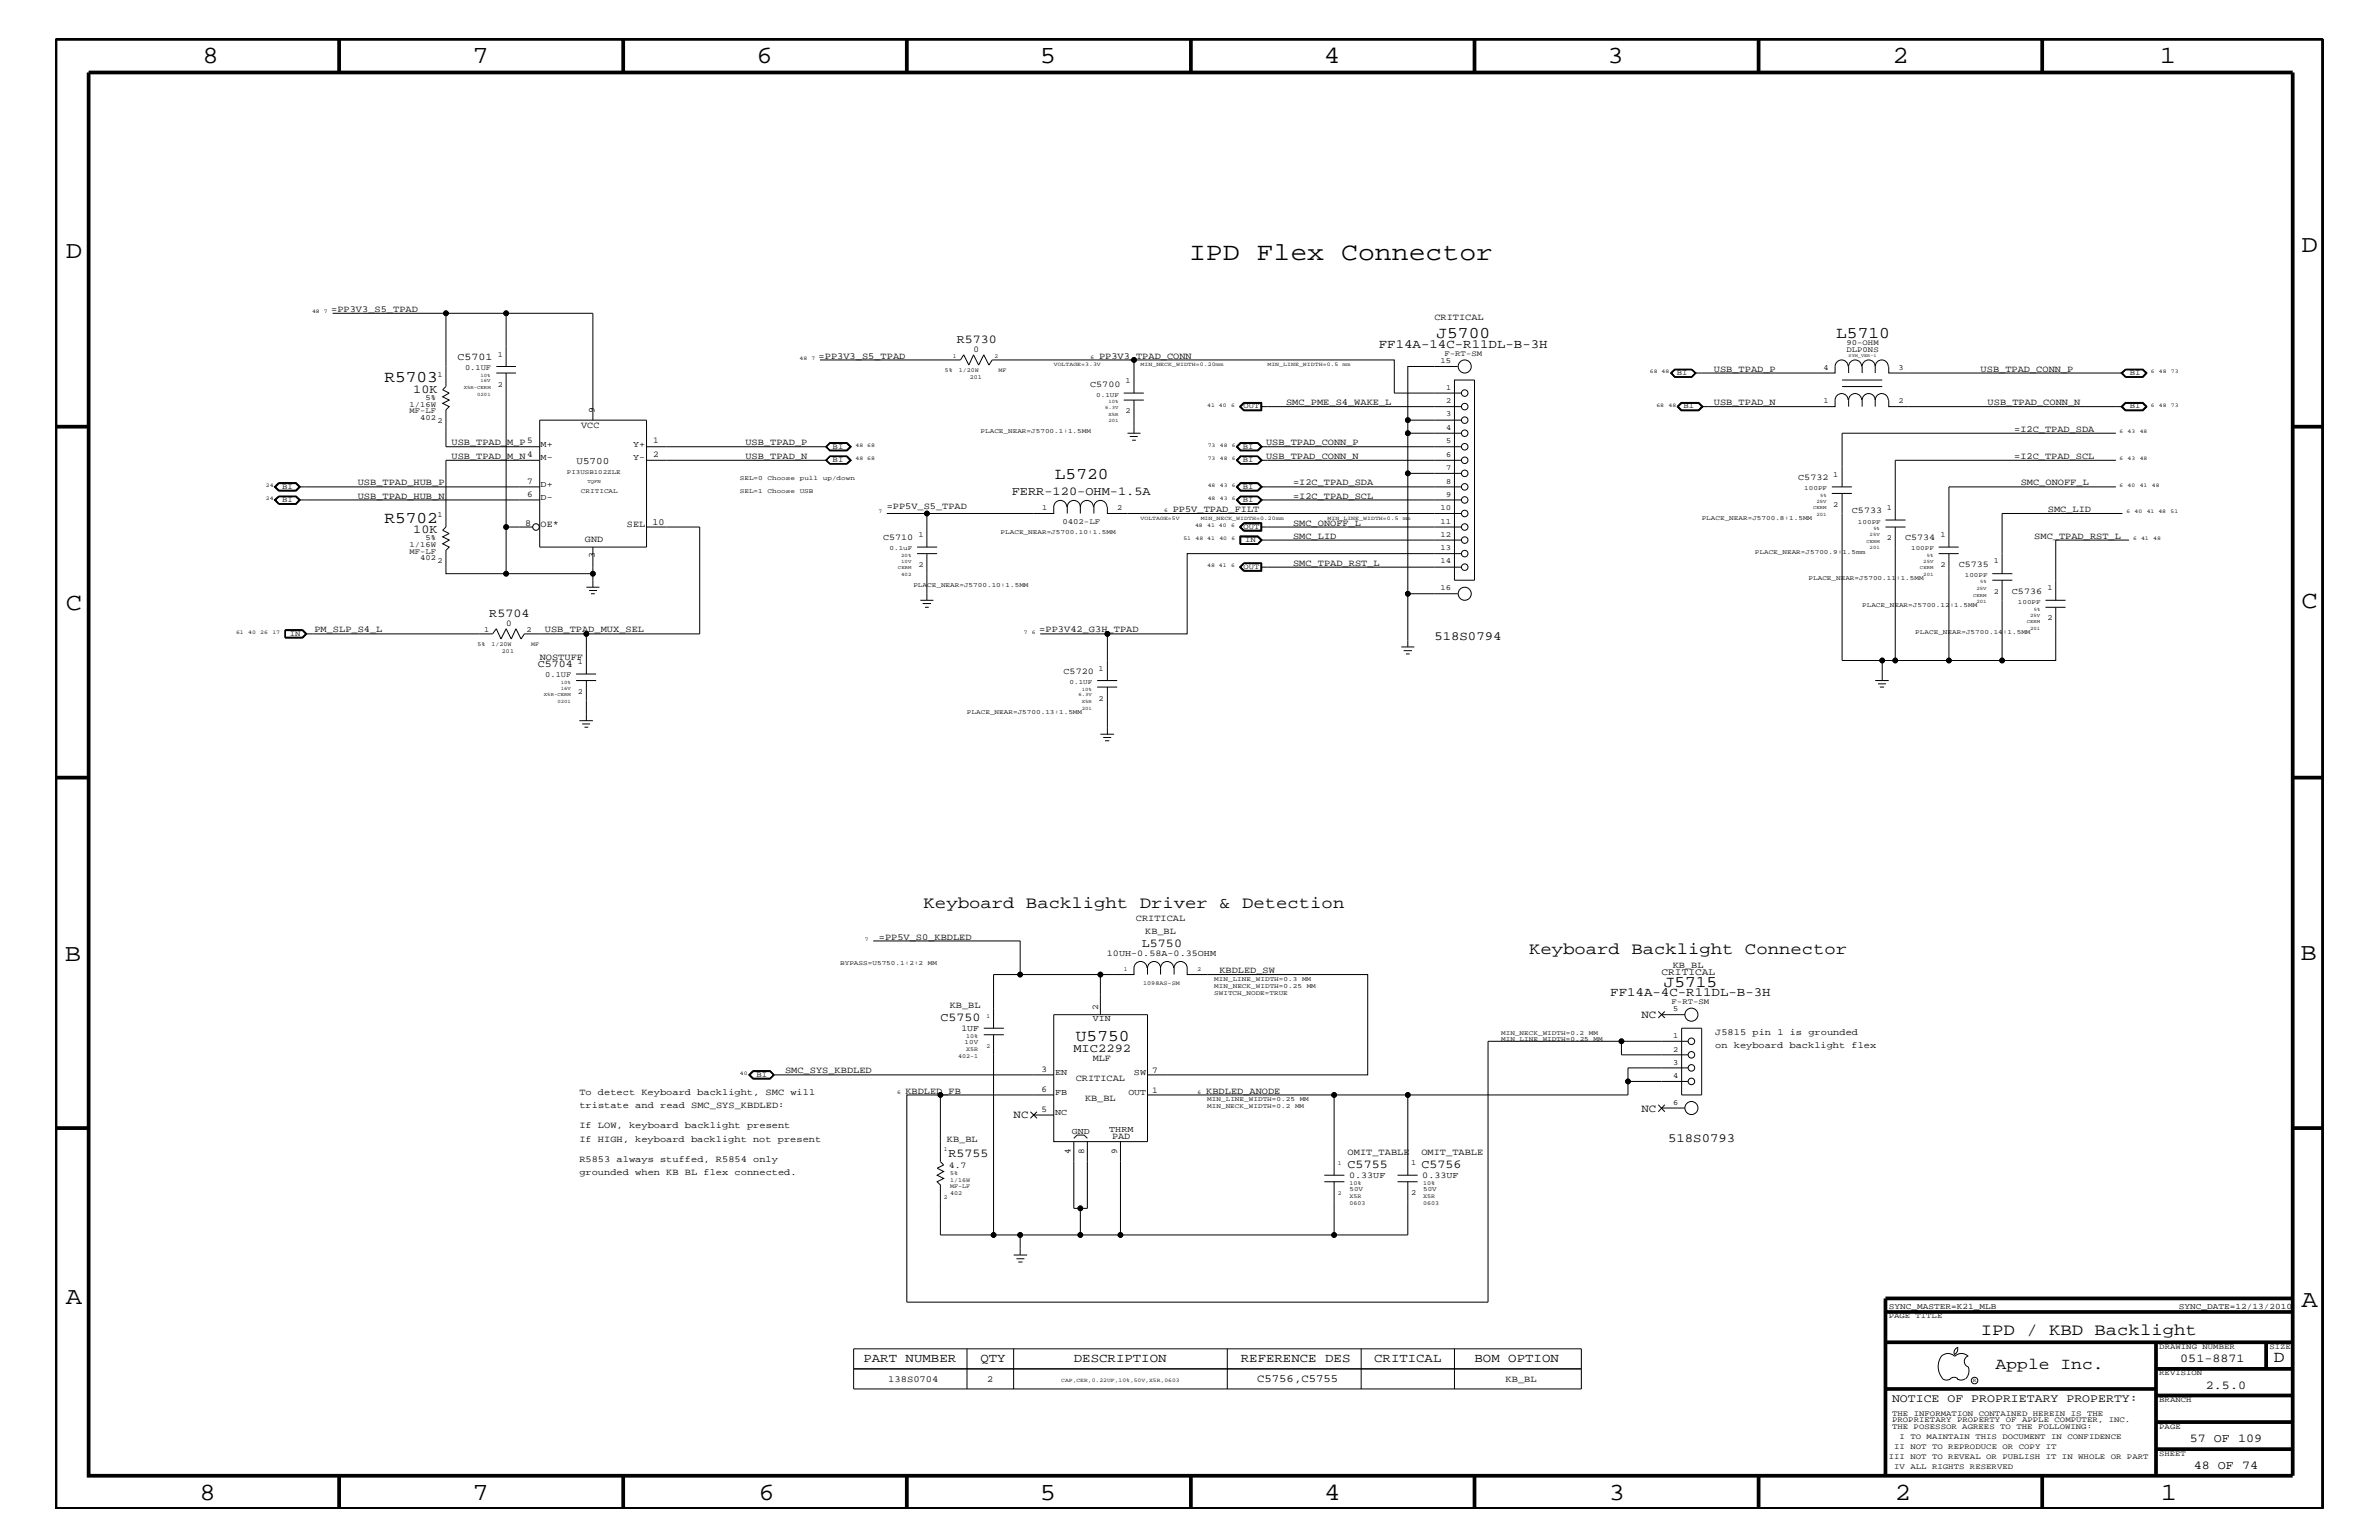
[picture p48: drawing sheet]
<svg xmlns="http://www.w3.org/2000/svg" width="432mm" height="279mm" viewBox="0 0 432 279" stroke-linecap="round" stroke-linejoin="round" font-family="sans-serif">
<defs><g id="words">
<text font-size="4.6" x="215.8" y="47.1">IPD Flex Connector</text>
<g font-size="4.5">
<text x="36.7" y="11.5">8</text>
<text x="85.8" y="11.5">7</text>
<text x="137.3" y="11.5">6</text>
<text x="188.7" y="11.5">5</text>
<text x="240.3" y="11.5">4</text>
<text x="291.8" y="11.5">3</text>
<text x="343.5" y="11.5">2</text>
<text x="392" y="11.5">1</text>
<text x="11.9" y="46.8">D</text>
<text x="417.7" y="45.7">D</text>
<text x="11.9" y="110.6">C</text>
<text x="417.7" y="110.3">C</text>
<text x="11.8" y="174.3">B</text>
<text x="417.6" y="174.2">B</text>
<text x="11.9" y="236.7">A</text>
<text x="417.7" y="237.1">A</text>
<text x="36.2" y="272.1">8</text>
<text x="85.8" y="272.1">7</text>
<text x="137.7" y="272.1">6</text>
<text x="188.7" y="272.1">5</text>
<text x="240.4" y="272.1">4</text>
<text x="292" y="272.1">3</text>
<text x="343.9" y="272.1">2</text>
<text x="392.2" y="272.1">1</text>
</g>
<g font-size="3">
<text x="260.7" y="61.4">J5700</text>
<text x="333.3" y="61.3">L5710</text>
<text x="69.8" y="69.4">R5703</text>
<text x="191.5" y="87">L5720</text>
<text x="69.8" y="94.9">R5702</text>
<text x="167.6" y="164.7">Keyboard Backlight Driver &amp; Detection</text>
<text x="277.5" y="173.2">Keyboard Backlight Connector</text>
<text x="302" y="179">J5715</text>
<text x="195.3" y="188.9">U5750</text>
<text x="359.5" y="242.3">IPD / KBD Backlight</text>
<text x="362.2" y="248.4">Apple Inc.</text>
<text x="412.7" y="247.1">D</text>
</g>
<g font-size="2.3">
<text x="250.3" y="63.2">FF14A-14C-R11DL-B-3H</text>
<text x="260.3" y="116.2">518S0794</text>
<text x="292.3" y="180.8">FF14A-4C-R11DL-B-3H</text>
<text x="302.8" y="207.1">518S0793</text>
<text x="156.7" y="247.1">PART NUMBER</text>
<text x="178" y="247.1">QTY</text>
<text x="194.9" y="247.1">DESCRIPTION</text>
<text x="225.2" y="247.1">REFERENCE DES</text>
<text x="249.4" y="247.1">CRITICAL</text>
<text x="267.6" y="247.1">BOM OPTION</text>
</g>
<g font-size="2.2">
<text x="173.7" y="62.3">R5730</text>
<text x="75" y="71.2">10K</text>
<text x="183.6" y="89.9">FERR-120-OHM-1.5A</text>
<text x="75" y="96.7">10K</text>
<text x="88.8" y="112">R5704</text>
<text x="207.3" y="171.8">L5750</text>
<text x="170.7" y="185.3">C5750</text>
<text x="194.8" y="190.9">MIC2292</text>
<text x="172.1" y="210">R5755</text>
<text x="244.6" y="211.9">C5755</text>
<text x="258" y="211.9">C5756</text>
<text x="395.7" y="247.1">051-8871</text>
<text x="400.4" y="252">2.5.0</text>
<text x="397.5" y="261.6">57 OF 109</text>
<text x="398.2" y="266.6">48 OF 74</text>
</g>
<text font-size="2.1" x="343.4" y="254.4">NOTICE OF PROPRIETARY PROPERTY:</text>
<g font-size="2">
<text x="297.9" y="184.7">NC</text>
<text x="184" y="202.9">NC</text>
<text x="297.9" y="201.7">NC</text>
<text x="228.2" y="250.7">C5756,C5755</text>
</g>
<g font-size="1.9">
<text x="83.1" y="65.3">C5701</text>
<text x="97.6" y="121">C5704</text>
</g>
<g font-size="1.8">
<text x="104.6" y="84.2">U5700</text>
<text x="301.6" y="176.8">CRITICAL</text>
</g>
<g font-size="1.7">
<text x="60.1" y="56.6">=PP3V3_S5_TPAD</text>
<text x="260.3" y="58">CRITICAL</text>
<text x="148.6" y="65.1">=PP3V3_S5_TPAD</text>
<text x="199.5" y="65.1">PP3V3_TPAD_CONN</text>
<text x="311.1" y="67.5">USB_TPAD_P</text>
<text x="359.5" y="67.5">USB_TPAD_CONN_P</text>
<text x="105.5" y="77.7">VCC</text>
<text x="107.9" y="74.9" transform="rotate(-90 107.9 74.9)">9</text>
<text x="233.4" y="73.5">SMC_PME_S4_WAKE_L</text>
<text x="311.1" y="73.5">USB_TPAD_N</text>
<text x="360.8" y="73.5">USB_TPAD_CONN_N</text>
<text x="82" y="83.3">USB_TPAD_M_N</text>
<text x="82" y="80.8">USB_TPAD_M_P5</text>
<text x="135.3" y="80.8">USB_TPAD_P</text>
<text x="135.3" y="83.3">USB_TPAD_N</text>
<text x="229.8" y="80.8">USB_TPAD_CONN_P</text>
<text x="229.8" y="83.3">USB_TPAD_CONN_N</text>
<text x="365.6" y="83.3">=I2C_TPAD_SCL</text>
<text x="365.6" y="78.3">=I2C_TPAD_SDA</text>
<text x="64.9" y="88.1">USB_TPAD_HUB_P</text>
<text x="234.7" y="88.1">=I2C_TPAD_SDA</text>
<text x="366.8" y="88.1">SMC_ONOFF_L</text>
<text x="64.9" y="90.5">USB_TPAD_HUB_N</text>
<text x="95.3" y="95.4">8</text>
<text x="98.1" y="95.6">OE*</text>
<text x="113.8" y="95.6">SEL</text>
<text x="118.4" y="95.2">10</text>
<text x="161" y="92.3">=PP5V_S5_TPAD</text>
<text x="212.9" y="92.9">PP5V_TPAD_FILT</text>
<text x="234.7" y="95.4">SMC_ONOFF_L</text>
<text x="234.7" y="90.5">=I2C_TPAD_SCL</text>
<text x="371.7" y="92.9">SMC_LID</text>
<text x="106.2" y="98.4">GND</text>
<text x="107.9" y="101.2" transform="rotate(-90 107.9 101.2)">3</text>
<text x="234.7" y="97.7">SMC_LID</text>
<text x="369.2" y="97.7">SMC_TPAD_RST_L</text>
<text x="234.7" y="102.6">SMC_TPAD_RST_L</text>
<text x="57.1" y="114.8">PM_SLP_S4_L</text>
<text x="98" y="119.8">NOSTUFF</text>
<text x="98.9" y="114.8">USB_TPAD_MUX_SEL</text>
<text x="188.6" y="114.8">=PP3V42_G3H_TPAD</text>
<text x="206.2" y="167.1">CRITICAL</text>
<text x="159.5" y="170.5">=PP5V_S0_KBDLED</text>
<text x="207.9" y="169.5">KB_BL</text>
<text x="221.3" y="176.6">KBDLED_SW</text>
<text x="303.6" y="175.6">KB_BL</text>
<text x="172.4" y="182.9">KB_BL</text>
<text x="311.3" y="190.2">on keyboard backlight flex</text>
<text x="311.3" y="187.7">J5815 pin 1 is grounded</text>
<text x="142.5" y="194.8">SMC_SYS_KBDLED</text>
<text x="195.2" y="196.2">CRITICAL</text>
<text x="198.3" y="192.5">MLF</text>
<text x="105.2" y="201">tristate and read SMC_SYS_KBDLED:</text>
<text x="105.2" y="198.7">To detect Keyboard backlight, SMC will</text>
<text x="164.3" y="198.4">KBDLED_FB</text>
<text x="196.9" y="199.8">KB_BL</text>
<text x="218.9" y="198.4">KBDLED_ANODE</text>
<text x="105.2" y="204.7">If LOW, keyboard backlight present</text>
<text x="105.2" y="207.1">If HIGH, keyboard backlight not present</text>
<text x="171.9" y="207.1">KB_BL</text>
<text x="201.8" y="206.6">PAD</text>
<text x="244.6" y="209.6">OMIT_TABLE</text>
<text x="258" y="209.6">OMIT_TABLE</text>
<text x="105.2" y="210.8">R5853 always stuffed, R5854 only</text>
<text x="105.2" y="213.2">grounded when KB BL flex connected.</text>
<text x="161.2" y="250.7">138S0704</text>
<text x="179.2" y="250.7">2</text>
<text x="273.3" y="250.7">KB_BL</text>
</g>
<g font-size="1.6">
<text x="176.7" y="64">0</text>
<text x="197.9" y="70.1">C5700</text>
<text x="95.7" y="82.8">4</text>
<text x="98.1" y="81.1">M+</text>
<text x="98.1" y="83.5">M-</text>
<text x="114.9" y="81.1">Y+</text>
<text x="114.9" y="83.5">Y-</text>
<text x="118.5" y="80.5">1</text>
<text x="118.5" y="82.8">2</text>
<text x="95.7" y="87.7">7</text>
<text x="98.1" y="88.3">D+</text>
<text x="326.4" y="87.1">C5732</text>
<text x="95.7" y="90.1">6</text>
<text x="98.1" y="90.7">D-</text>
<text x="336.1" y="93.2">C5733</text>
<text x="160.3" y="98">C5710</text>
<text x="345.8" y="98">C5734</text>
<text x="355.5" y="102.9">C5735</text>
<text x="365.2" y="107.7">C5736</text>
<text x="91.9" y="113.7">0</text>
<text x="193" y="122.3">C5720</text>
<text x="200.9" y="173.5">10UH-0.58A-0.35OHM</text>
<text x="198.4" y="185.3">VIN</text>
<text x="199.3" y="183.3" transform="rotate(-90 199.3 183.3)">2</text>
<text x="174.5" y="187.1">1UF</text>
<text x="189.1" y="194.4">3</text>
<text x="191.5" y="195">EN</text>
<text x="205.8" y="195">SW</text>
<text x="209.1" y="194.7">7</text>
<text x="189.1" y="198.1">6</text>
<text x="189.1" y="201.7">5</text>
<text x="191.5" y="198.7">FB</text>
<text x="191.5" y="202.3">NC</text>
<text x="204.8" y="198.7">OUT</text>
<text x="209.1" y="198.2">1</text>
<text x="194.3" y="209.3" transform="rotate(-90 194.3 209.3)">4</text>
<text x="194.6" y="205.7">GND</text>
<text x="196.8" y="209.3" transform="rotate(-90 196.8 209.3)">8</text>
<text x="201.3" y="205.4">THRM</text>
<text x="202.8" y="209.3" transform="rotate(-90 202.8 209.3)">9</text>
<text x="172.2" y="211.9">4.7</text>
<text x="244.9" y="213.8">0.33UF</text>
<text x="258.1" y="213.8">0.33UF</text>
</g>
<g font-size="1.5">
<text x="342.8" y="237.4">SYNC_MASTER=K21_MLB</text>
<text x="395.5" y="237.4">SYNC_DATE=12/13/2010</text>
</g>
<g font-size="1.4">
<text x="90.3" y="64.7">1</text>
<text x="261.5" y="65.9">15</text>
<text x="262.2" y="64.5">F-RT-SM</text>
<text x="335.2" y="64">DLP0NS</text>
<text x="335.2" y="62.6">90-OHM</text>
<text x="79.4" y="68.4">1</text>
<text x="84.4" y="67.1">0.1UF</text>
<text x="90.3" y="70.1">2</text>
<text x="204.3" y="69.5">1</text>
<text x="262.5" y="70.7">1</text>
<text x="304.4" y="68.1">BI</text>
<text x="331" y="67.1">4</text>
<text x="344.6" y="67.1">3</text>
<text x="386.6" y="68.1">BI</text>
<text x="74.3" y="75">MF-LF</text>
<text x="74.3" y="73.8">1/16W</text>
<text x="76.3" y="76.2">402</text>
<text x="77.2" y="72.6">5%</text>
<text x="79.4" y="76.8">2</text>
<text x="204.3" y="75">2</text>
<text x="225.7" y="74.1">OUT</text>
<text x="262.5" y="75.6">3</text>
<text x="262.5" y="73.2">2</text>
<text x="305.6" y="74.1">BI</text>
<text x="331" y="73.2">1</text>
<text x="344.6" y="73.2">2</text>
<text x="386.6" y="74.1">BI</text>
<text x="151.1" y="81.4">BI</text>
<text x="151.1" y="83.8">BI</text>
<text x="225.6" y="83.8">BI</text>
<text x="225.6" y="81.4">BI</text>
<text x="262.5" y="82.8">6</text>
<text x="262.5" y="80.5">5</text>
<text x="262.5" y="78">4</text>
<text x="51.2" y="88.7">BI</text>
<text x="225.6" y="88.7">BI</text>
<text x="262.5" y="87.7">8</text>
<text x="262.5" y="85.3">7</text>
<text x="332.7" y="86.5">1</text>
<text x="51.2" y="91.1">BI</text>
<text x="79.4" y="93.8">1</text>
<text x="189.1" y="92.6">1</text>
<text x="192.8" y="95.1">0402-LF</text>
<text x="202.8" y="92.6">2</text>
<text x="225.6" y="91.1">BI</text>
<text x="225.7" y="96">OUT</text>
<text x="261.5" y="95">11</text>
<text x="261.5" y="92.6">10</text>
<text x="262.5" y="90.1">9</text>
<text x="332.7" y="92">2</text>
<text x="342.5" y="92.6">1</text>
<text x="74.3" y="100.4">MF-LF</text>
<text x="74.3" y="99.3">1/16W</text>
<text x="76.3" y="101.6">402</text>
<text x="77.2" y="98">5%</text>
<text x="166.7" y="97.4">1</text>
<text x="226" y="98.4">IN</text>
<text x="261.5" y="99.9">13</text>
<text x="261.5" y="97.4">12</text>
<text x="342.5" y="98">2</text>
<text x="352.2" y="97.4">1</text>
<text x="79.4" y="102.2">2</text>
<text x="166.7" y="102.9">2</text>
<text x="225.7" y="103.2">OUT</text>
<text x="261.5" y="102.2">14</text>
<text x="261.5" y="107.1">16</text>
<text x="352.2" y="102.9">2</text>
<text x="361.9" y="107.7">2</text>
<text x="361.9" y="102.2">1</text>
<text x="371.6" y="107.1">1</text>
<text x="371.6" y="112.6">2</text>
<text x="52.6" y="115.3">IN</text>
<text x="87.9" y="114.7">1</text>
<text x="95.6" y="114.7">2</text>
<text x="99" y="122.9">0.1UF</text>
<text x="104.9" y="125.9">2</text>
<text x="104.9" y="120.4">1</text>
<text x="199.4" y="121.7">1</text>
<text x="199.4" y="127.1">2</text>
<text x="303.4" y="182.1">F-RT-SM</text>
<text x="303.7" y="183.5">5</text>
<text x="303.7" y="190.8">2</text>
<text x="303.7" y="188.3">1</text>
<text x="137.3" y="195.4">BI</text>
<text x="303.7" y="195.6">4</text>
<text x="303.7" y="193.2">3</text>
<text x="303.7" y="200.4">6</text>
<text x="256.1" y="211.4">1</text>
<text x="256.1" y="216.9">2</text>
<text x="342.8" y="239.2">PAGE TITLE</text>
<text x="391.9" y="244.7">DRAWING NUMBER</text>
<text x="411.9" y="244.7">SIZE</text>
<text x="391.9" y="249.5">REVISION</text>
<text x="343.4" y="256.8">THE INFORMATION CONTAINED HEREIN IS THE</text>
<text x="391.9" y="254.4">BRANCH</text>
<text x="343.4" y="259.3">THE POSESSOR AGREES TO THE FOLLOWING:</text>
<text x="343.4" y="258">PROPRIETARY PROPERTY OF APPLE COMPUTER, INC.</text>
<text x="343.8" y="262.9">II NOT TO REPRODUCE OR COPY IT</text>
<text x="344.8" y="261.1">I TO MAINTAIN THIS DOCUMENT IN CONFIDENCE</text>
<text x="391.9" y="259.3">PAGE</text>
<text x="342.8" y="264.7">III NOT TO REVEAL OR PUBLISH IT IN WHOLE OR PART</text>
<text x="343.8" y="266.6">IV ALL RIGHTS RESERVED</text>
<text x="391.9" y="264.1">SHEET</text>
</g>
<g font-size="1.2">
<text x="199" y="72">0.1UF</text>
<text x="178" y="78.6">PLACE_NEAR=J5700.1:1.5MM</text>
<text x="102.9" y="86">PI3USB102ZLE</text>
<text x="105.5" y="89.5">CRITICAL</text>
<text x="134.3" y="89.5">SEL=1</text>
<text x="134.3" y="87.1">SEL=0</text>
<text x="139.3" y="89.5">Choose</text>
<text x="139.3" y="87.1">Choose</text>
<text x="145.2" y="89.5">USB</text>
<text x="145.2" y="87.1">pull</text>
<text x="149.3" y="87.1">up/down</text>
<text x="327.5" y="88.9">100PF</text>
<text x="308.9" y="94.3">PLACE_NEAR=J5700.8:1.5MM</text>
<text x="337.2" y="95">100PF</text>
<text x="161.5" y="99.9">0.1uF</text>
<text x="181.6" y="96.8">PLACE_NEAR=J5700.10:1.5MM</text>
<text x="318.5" y="100.4">PLACE_NEAR=J5700.9:1.5mm</text>
<text x="346.9" y="99.9">100PF</text>
<text x="165.8" y="106.5">PLACE_NEAR=J5700.10:1.5MM</text>
<text x="328.3" y="105.3">PLACE_NEAR=J5700.11:1.5MM</text>
<text x="356.6" y="104.7">100PF</text>
<text x="338" y="110.2">PLACE_NEAR=J5700.12:1.5MM</text>
<text x="366.3" y="109.5">100PF</text>
<text x="347.6" y="115">PLACE_NEAR=J5700.14:1.5MM</text>
<text x="194.1" y="124.1">0.1UF</text>
<text x="175.5" y="129.6">PLACE_NEAR=J5700.13:1.5MM</text>
<text x="152.5" y="175">BYPASS=U5750.1:2:2</text>
<text x="168.4" y="175">MM</text>
<text x="220.4" y="178">MIN_LINE_WIDTH=0.3</text>
<text x="220.4" y="179.3">MIN_NECK_WIDTH=0.25</text>
<text x="236.3" y="178">MM</text>
<text x="237.2" y="179.3">MM</text>
<text x="220.4" y="180.5">SWITCH_NODE=TRUE</text>
<text x="175.1" y="189.4">10V</text>
<text x="272.5" y="188.9">MIN_LINE_WIDTH=0.25</text>
<text x="272.5" y="187.7">MIN_NECK_WIDTH=0.2</text>
<text x="288.4" y="187.7">MM</text>
<text x="289.2" y="188.9">MM</text>
<text x="219.1" y="199.8">MIN_LINE_WIDTH=0.25</text>
<text x="219.1" y="201">MIN_NECK_WIDTH=0.2</text>
<text x="235.1" y="201">MM</text>
<text x="235.9" y="199.8">MM</text>
<text x="244.9" y="216.1">50V</text>
<text x="258.3" y="216.1">50V</text>
</g>
<g font-size="1.1">
<text x="173" y="64.9">1</text>
<text x="180.5" y="64.9">2</text>
<text x="171.5" y="67.5">5%</text>
<text x="174" y="67.5">1/20W</text>
<text x="176" y="68.7">201</text>
<text x="181.2" y="67.5">MF</text>
<text x="86.7" y="117.2">5%</text>
<text x="89.2" y="117.2">1/20W</text>
<text x="91.1" y="118.4">201</text>
<text x="96.4" y="117.2">MF</text>
<text x="204" y="176.2">1</text>
<text x="207.5" y="178.8">1098AS-SM</text>
<text x="217.3" y="176.2">2</text>
<text x="179.1" y="184.7">1</text>
<text x="173.9" y="191.9">402-1</text>
<text x="175.3" y="190.6">X5R</text>
<text x="175.3" y="188.3">10%</text>
<text x="179.1" y="190.2">2</text>
<text x="171.3" y="208.9">1</text>
<text x="172.5" y="215.6">MF-LF</text>
<text x="172.5" y="214.4">1/16W</text>
<text x="172.5" y="213.2">5%</text>
<text x="242.8" y="211.4">1</text>
<text x="244.9" y="215">10%</text>
<text x="258.3" y="215">10%</text>
<text x="171.3" y="217.5">2</text>
<text x="172.5" y="216.9">402</text>
<text x="242.8" y="216.9">2</text>
<text x="244.9" y="217.3">X5R</text>
<text x="244.9" y="218.6">0603</text>
<text x="258.3" y="217.3">X5R</text>
<text x="258.3" y="218.6">0603</text>
</g>
<g font-size="1">
<text x="56.6" y="56.8">48 7</text>
<text x="145.1" y="65.3">48</text>
<text x="147.3" y="65.3">7</text>
<text x="198" y="65.1">6</text>
<text x="191.3" y="66.5">VOLTAGE=3.3V</text>
<text x="207" y="66.5">MIN_NECK_WIDTH=0.20mm</text>
<text x="230" y="66.5">MIN_LINE_WIDTH=0.5</text>
<text x="243.7" y="66.5">mm</text>
<text x="299.5" y="67.7">68 48</text>
<text x="390.4" y="67.7">6</text>
<text x="391.8" y="67.7">48</text>
<text x="394" y="67.7">73</text>
<text x="219.1" y="73.8">41 40</text>
<text x="223.4" y="73.8">6</text>
<text x="300.7" y="73.8">68</text>
<text x="302.9" y="73.8">48</text>
<text x="390.4" y="73.8">6</text>
<text x="391.8" y="73.8">48</text>
<text x="394" y="73.8">73</text>
<text x="155.3" y="81.1">48 68</text>
<text x="155.3" y="83.5">48 68</text>
<text x="219.2" y="83.5">73</text>
<text x="219.2" y="81.1">73</text>
<text x="221.4" y="83.5">48</text>
<text x="221.4" y="81.1">48</text>
<text x="223.6" y="83.5">6</text>
<text x="223.6" y="81.1">6</text>
<text x="384.7" y="83.5">6</text>
<text x="384.7" y="78.6">6</text>
<text x="386.2" y="83.5">43</text>
<text x="386.2" y="78.6">43</text>
<text x="388.4" y="83.5">48</text>
<text x="388.4" y="78.6">48</text>
<text x="48.3" y="88.3">24</text>
<text x="219.2" y="88.3">48</text>
<text x="221.4" y="88.3">43</text>
<text x="223.6" y="88.3">6</text>
<text x="384.7" y="88.3">6</text>
<text x="386.2" y="88.3">40</text>
<text x="388.4" y="88.3">41</text>
<text x="390.6" y="88.3">48</text>
<text x="48.3" y="90.7">24</text>
<text x="159.4" y="93.2">7</text>
<text x="207" y="94.3">VOLTAGE=5V</text>
<text x="211.3" y="92.9">6</text>
<text x="216.9" y="95.6">48</text>
<text x="217.9" y="94.3">MIN_NECK_WIDTH=0.20mm</text>
<text x="219.1" y="95.6">41 40</text>
<text x="219.2" y="90.7">48</text>
<text x="221.4" y="90.7">43</text>
<text x="223.4" y="95.6">6</text>
<text x="223.6" y="90.7">6</text>
<text x="241" y="94.3">MIN_LINE_WIDTH=0.5</text>
<text x="254.6" y="94.3">mm</text>
<text x="386" y="93.2">6</text>
<text x="387.4" y="93.2">40</text>
<text x="389.6" y="93.2">41 48</text>
<text x="394" y="93.2">51</text>
<text x="214.8" y="98">51</text>
<text x="217" y="98">48 41</text>
<text x="221.3" y="98">40</text>
<text x="223.5" y="98">6</text>
<text x="387.2" y="98">6</text>
<text x="388.6" y="98">41</text>
<text x="390.8" y="98">48</text>
<text x="219.1" y="102.9">48 41</text>
<text x="223.4" y="102.9">6</text>
<text x="42.8" y="115">61</text>
<text x="45" y="115">40</text>
<text x="47.2" y="115">26</text>
<text x="49.4" y="115">17</text>
<text x="185.8" y="115">7</text>
<text x="187.3" y="115">6</text>
<text x="157" y="170.7">7</text>
<text x="134.3" y="195">40</text>
<text x="162.8" y="198.4">6</text>
<text x="217.3" y="198.4">6</text>
<text x="192.6" y="250.7">CAP,CER,0.22UF,10%,50V,X5R,0603</text>
<text x="358.1" y="250.7">R</text>
</g>
<g font-size=".9">
<text x="84.2" y="70.6">X5R-CERM</text>
<text x="86.6" y="71.8">0201</text>
<text x="87.2" y="68.4">10%</text>
<text x="87.2" y="69.4">16V</text>
<text x="200.6" y="74.3">6.3V</text>
<text x="201.2" y="75.5">X5R</text>
<text x="201.2" y="73.2">10%</text>
<text x="201.2" y="76.7">201</text>
<text x="106.6" y="87.6">TQFN</text>
<text x="329.1" y="92.4">CERM</text>
<text x="329.7" y="91.2">25V</text>
<text x="329.7" y="93.7">201</text>
<text x="330.4" y="90.1">5%</text>
<text x="163.6" y="101">20%</text>
<text x="338.8" y="98.5">CERM</text>
<text x="339.3" y="97.3">25V</text>
<text x="339.3" y="99.7">201</text>
<text x="340" y="96.2">5%</text>
<text x="349.8" y="101">5%</text>
<text x="163" y="103.3">CERM</text>
<text x="163.6" y="104.6">402</text>
<text x="163.6" y="102.1">10V</text>
<text x="348.5" y="103.3">CERM</text>
<text x="349.1" y="102.1">25V</text>
<text x="349.1" y="104.6">201</text>
<text x="358.7" y="107">25V</text>
<text x="359.4" y="105.9">5%</text>
<text x="358.1" y="108.2">CERM</text>
<text x="358.7" y="109.4">201</text>
<text x="367.9" y="113.1">CERM</text>
<text x="368.5" y="111.9">25V</text>
<text x="369.1" y="110.8">5%</text>
<text x="368.5" y="114.2">201</text>
<text x="101.8" y="124.1">10%</text>
<text x="101.8" y="125.2">16V</text>
<text x="196.3" y="125.3">10%</text>
<text x="98.7" y="126.4">X5R-CERM</text>
<text x="101.2" y="127.6">0201</text>
<text x="195.7" y="126.4">6.3V</text>
<text x="196.3" y="128.8">201</text>
<text x="196.3" y="127.6">X5R</text>
</g>
<text font-size=".8" x="335.5" y="64.8">SYM_VER-1</text>
</g></defs>
<g fill="none" stroke="#000" stroke-width=".18">
<path d="M60.4 56.8h31.5M80.9 56.8v13.3l-.6 .6 1.2 .6-1.2 .7 1.2 .6-1.2 .6 1.2 .6-.6 .6v6.7h17.1M90.1 66.5h3.5M90.1 67.7h3.5M91.9 66.5v-9.7h15.7v19.4M91.9 67.7v36.4M98 76.2h19.3v23.1h-19.3zM148.8 65.3h25.5l.6-.9 1 1.8 .8-1.8 .9 1.8 1-1.8 .9 1.8 .6-.9h25.7v6M204 71.3h3.6M204 72.6h3.6M204.6 78.6h2.4M205.1 79.2h1.4"/>
<path d="M205.5 79.9h.7M205.8 65.3h47.3v6h12.1M205.8 72.6v6M225.7 73h3.3v1.5h-3.3l-.7-.7zM225.8 73.1h3.1v1.4h-3.1M225.8 73.2h3.1v1.2h-3.1l-.6-.6zM225.8 73.1l-.8 .7 .8 .7M225.8 73.1l-.7 .7 .7 .7M228.9 73.8h36.3M264 68.9h3.6v36.4h-3.6zM264.6 66.5h-9.1v9.7M265.2 78.6h-9.7v7.3"/>
<path d="M265.2 76.2h-9.7v2.4M303.4 67.7l.6-.6h3.1l.6 .6-.6 .7h-3.1zM303.4 67.7l.6-.6h3l.7 .6-.7 .7h-3zM305.1 73h3.3l.7 .8-.7 .7h-3.3l-.7-.7zM305.2 73.2h3.1l.6 .6-.6 .6h-3.1l-.6-.6zM307.1 67h-3.1l-.7 .7 .7 .7h3.1M307.1 67h-3.1l-.8 .7 .8 .7h3.1M307.1 67l.7 .7-.7 .7M308.3 73.1h-3.1l-.7 .7 .7 .7h3.1M308.3 73.1h-3.2l-.6 .7 .6 .7h3.2M308.3 73.1l.7 .7-.7 .7M308.3 73.1l.6 .7-.6 .7"/>
<path d="M334.3 68.9h7.3M334.3 70.1h7.3M335.4 66.5a1.19 1.19 0 0 0-1.1-1.2 1.19 1.19 0 0 0-1.2 1.2v1.2h-25.4M335.4 72.6a1.19 1.19 0 0 0-1.1-1.2 1.19 1.19 0 0 0-1.2 1.2v1.2h-24.2M337.9 72.6a1.19 1.19 0 0 0-1.2-1.2 1.19 1.19 0 0 0-1.2 1.2v1.2M337.9 66.5a1.19 1.19 0 0 0-1.2-1.2 1.19 1.19 0 0 0-1.2 1.2v1.2M340.4 66.5a1.19 1.19 0 0 1 1.1-1.2 1.19 1.19 0 0 1 1.2 1.2M340.4 66.5a1.19 1.19 0 0 0-1.2-1.2 1.19 1.19 0 0 0-1.2 1.2v1.2M340.4 72.6a1.19 1.19 0 0 0-1.2-1.2 1.19 1.19 0 0 0-1.2 1.2v1.2M340.4 72.6a1.19 1.19 0 0 1 1.1-1.2 1.19 1.19 0 0 1 1.2 1.2M340.4 66.5v1.2M340.4 72.6v1.2"/>
<path d="M342.8 66.5v1.2h42.4M342.8 72.6v1.2h42.4M384 78.6h-49.7v9.7M385 67.7l.7-.7h3.3l.7 .7-.7 .7h-3.3zM385 73.8l.7-.8h3.3l.7 .8-.7 .7h-3.3zM385.1 67.7l.7-.7h3.2l.6 .7-.6 .7h-3.2zM385.8 67.1h3.1l.6 .6-.6 .7h-3.1M385.8 67.1h3.1l.7 .6-.7 .7h-3.1M385.8 67.1l-.7 .6 .7 .7M385.8 67.1l-.6 .6 .6 .7M385.8 73.2h3.1l.6 .6-.6 .6h-3.1l-.6-.6zM385.8 73.1h3.1l.7 .7-.7 .7h-3.1"/>
<path d="M385.8 73.1h3.2l.6 .7-.6 .7h-3.2M385.8 73.1l-.7 .7 .7 .7M49.8 88.3l.7-.7h3.3l.7 .7-.7 .8h-3.3zM49.8 90.7l.7-.7h3.3l.7 .7-.7 .8h-3.3zM49.9 90.7l.7-.7h3.2l.6 .7-.6 .8h-3.2zM50.6 87.7h3.1l.7 .6-.7 .7h-3.1M50.6 87.7h3.2l.6 .6-.6 .7h-3.2M50.6 87.7l-.7 .6 .7 .7M50.6 87.7l-.6 .6 .6 .7M50.6 90.1h3.1l.6 .6h43.7M50.6 90.1h3.1l.7 .6-.7 .7h-3.1M50.6 90.1l-.6 .6 .6 .7"/>
<path d="M54.3 88.3l-.6 .6h-3.1l-.6-.6 .6-.6h3.1l.6 .6h43.7M54.3 90.7l-.6 .7h-3.1M91.9 95.6h4.8M98 83.5h-17.1v12.1l-.6 .6 1.2 .6-1.2 .6 1.2 .6-1.2 .7 1.2 .6-.6 .6v4.2h26.7v-4.8M117.3 81.1h32.7l.6-.6h3.1l.6 .6-.6 .5h-3.1l-.6-.5M117.3 95.6h9.7v19.4h-20.6v7.3M149.9 81.1l.7-.8h3.2l.7 .8-.7 .7h-3.2zM149.9 83.5l.7 .6h3.1M149.9 83.5l.7 .7h3.2M150 83.5l.6 .6h3.1M150.6 80.4h3.1l.6 .7-.6 .6h-3.1l-.7-.6zM150.6 80.4h3.2l.6 .7-.6 .6h-3.2l-.7-.6z"/>
<path d="M153.7 82.8h-3.1l-.6 .7h-32.7M153.7 82.8h-3.1l-.7 .7M153.7 82.8l.6 .7-.6 .6M153.8 82.7h-3.2l-.7 .8M153.8 82.7h-3.2l-.7 .8 .7 .7h3.2M153.8 82.7l.7 .8-.7 .7M153.8 82.7l.6 .8-.6 .7M166.5 99.3h3.6M168.2 93.2v6.1M193.6 92a1.19 1.19 0 0 0-1.2-1.2 1.19 1.19 0 0 0-1.1 1.2v1.2h-30.3M196.1 92a1.19 1.19 0 0 1 1.2-1.2 1.19 1.19 0 0 1 1.2 1.2M196.1 92a1.19 1.19 0 0 0-1.2-1.2 1.19 1.19 0 0 0-1.2 1.2v1.2"/>
<path d="M196.1 92v1.2M200.9 92a1.19 1.19 0 0 0-1.2-1.2 1.19 1.19 0 0 0-1.2 1.2v1.2M201 92v1.2h64.2M224.4 88.3l.7-.7h3.2l.8 .7-.8 .8h-3.2zM224.4 90.7l.7-.7h3.2l.8 .7-.8 .8h-3.2zM224.4 83.5l.7-.8h3.2l.8 .8-.8 .7h-3.2zM224.4 81.1l.7-.8h3.2l.8 .8-.8 .7h-3.2zM224.5 90.7l.6-.7h3.2l.7 .7-.7 .8h-3.2zM224.6 88.3l.6-.6h3.1l.6 .6-.6 .6h-3.1zM225 95.6l.7-.7h3.3v1.5h-3.3zM225 97.2h3.3l.8 .8-.8 .7h-3.3zM225.1 82.7h3.2l.7 .8-.7 .7h-3.2l-.6-.7z"/>
<path d="M225.1 98.7h3.2M225.1 98.7v-1.4h3.2l.7 .7-.7 .7M225.1 97.4h3.2M225.2 80.5h3.1l.6 .6-.6 .5h-3.1l-.6-.5zM225.2 97.4v1.3M225.8 96.2h3.1M225.8 94.9l-.8 .7 .8 .7h3.1v-1.4M225.8 96.2l-.6-.6 .6-.6h3.1v1.2M228.3 87.7h-3.1l-.7 .6 .7 .7h3.1M228.3 87.7h-3.2l-.6 .6 .6 .7h3.2M228.3 87.7l.7 .6-.7 .7M228.3 87.7l.6 .6-.6 .7"/>
<path d="M228.3 90.1h-3.1l-.6 .6 .6 .7h3.1M228.3 90.1h-3.1l-.7 .6 .7 .7h3.1M228.3 90.1l.6 .6-.6 .7M228.3 82.8h-3.1l-.6 .7 .6 .6h3.1M228.3 82.8h-3.1l-.7 .7 .7 .6h3.1M228.3 82.8l.6 .7-.6 .6M228.3 80.4h-3.1l-.7 .7 .7 .6h3.1M228.3 80.4h-3.2l-.6 .7 .6 .6h3.2M228.3 80.4l.7 .7-.7 .6M228.3 80.4l.6 .7-.6 .6M228.3 97.4l.6 .6-.6 .7M228.3 97.4l.6 .6"/>
<path d="M228.9 88.3h36.3M228.9 90.7h36.3M228.9 83.5h36.3M228.9 81.1h36.3M228.9 95.6h36.3M228.9 98h36.3M228.9 98l-.6 .7M228.9 94.9h-3.1l-.7 .7 .7 .6M265.2 85.9h-9.7v21.8M332.5 88.3h3.6M332.5 89.5h3.6M334.3 89.5v30.3h7.3"/>
<path d="M342.2 95.6h3.7M342.2 94.3h3.7M344 95.6v24.2h-2.4M351.9 99.3h3.6M384 88.3h-30.3v11M384 83.5h-40v10.8M385.2 93.2h-21.8v10.9M386.4 98h-13.3v10.9M51.7 114.2h3.2l.8 .8-.8 .8h-3.2zM51.7 115.7h3.2M51.7 114.3h3.2M51.8 114.3v1.4"/>
<path d="M51.8 114.4h3.1l.6 .6M54.9 114.3l.6 .7-.6 .7M54.9 114.3l.7 .7-.7 .7M55.5 115l-.6 .6h-3.1M55.5 115h33.9l.7-.9 .8 1.8 1-1.8 .9 1.8 .8-1.8 1 1.8 .6-.9h11.2M106.4 106.5h2.4M106.9 107.1h1.5M107.3 107.7h.7M107.6 104.1v2.4M166.5 100.4h3.6M167 108.9h2.4M167.5 109.5h1.5"/>
<path d="M167.9 110.2h.7M168.2 100.4v8.5M188.8 115h12.2v8.5M225 102.9l.7-.8h3.3v1.6h-3.3zM225.8 102.1l-.8 .8 .8 .7h3.1v-1.5M225.8 103.5h3.1M225.8 102.2l-.7 .7 .7 .6M225.8 102.2h3.1M225.8 102.2l-.6 .7 .6 .6M228.9 102.9h36.3M228.9 102.2v1.3M254.3 117.4h2.4"/>
<path d="M254.8 118.1h1.5M255.2 118.6h.7M255.5 107.7v9.7M255.5 107.7h9.1M265.2 100.4h-49.7v14.6h-14.5M341.6 119.8v3.7M351.9 100.4h3.6M353.7 100.4v19.4h-9.7M361.6 105.3h3.7M361.6 104.1h3.7M363.4 105.3v14.5h-9.7M371.3 108.9h3.6"/>
<path d="M371.3 110.2h3.6M373.1 110.2v9.6h-9.7M104.6 123.5h3.6M104.6 122.3h3.6M105.2 130.8h2.4M105.7 131.3h1.4M106.1 131.9h.7M106.4 123.5v7.3M199.1 123.5h3.7M199.1 124.7h3.7M199.7 133.2h2.5M200.2 133.8h1.5"/>
<path d="M200.6 134.4h.7M201 124.7v8.5M340.4 123.5h2.4M340.9 124.1h1.4M341.2 124.7h.8M158.5 170.7h26.7v6.1h14.5M185.2 176.8h-4.9v9.7M208.2 175.6a1.19 1.19 0 0 0-1.2-1.2 1.19 1.19 0 0 0-1.2 1.2v1.2h-6.1v7.3M210.7 175.6a1.19 1.19 0 0 1 1.1-1.2 1.19 1.19 0 0 1 1.2 1.2M210.7 175.6a1.19 1.19 0 0 0-1.2-1.2 1.19 1.19 0 0 0-1.2 1.2v1.2M210.7 175.6v1.2M213.1 176.8v-1.2a1.19 1.19 0 0 1 1.2-1.2 1.19 1.19 0 0 1 1.2 1.2v1.2h32.7v18.2h-39.9"/>
<path d="M135.9 195l.8-.7h3.1l.7 .7-.7 .8h-3.1zM136.7 194.3h3.1l.7 .7-.7 .7h-3.1M136.7 194.3l-.7 .7 .7 .7M136.7 194.3l-.6 .7 .6 .7M140.4 195l-.6 .6h-3.1l-.6-.6 .6-.6h3.1l.6 .6h50.9M170.7 198.7h20.6M178.6 186.5h3.6M178.6 187.7h3.6M180.3 187.7v36.4h4.9v3.6M191.3 184.1h17v23h-17zM208.3 198.7h33.8M255.5 198.7h-13.4v14.5"/>
<path d="M294.3 188.9v2.5h12.1M295.5 196.2h10.9M301 183.5l1.2 1.2M301.6 184.1h4.2M302.2 183.5l-1.2 1.2M305.2 186.5h3.7v12.2h-3.7zM306.4 188.9h-36.3v47.3h-105.5v-37.5h6.1v12.1l.6 .6-1.2 .5 1.2 .6-1.2 .7 1.2 .6-1.2 .6 .6 .6v9.1h9.6M306.4 193.7h-10.9v5h-40v14.5M187 201.7l1.2 1.2M187.6 202.3h3.7M188.2 201.7l-1.2 1.2M194.9 206.5l.6-.6h1.3l.6 .6"/>
<path d="M194.9 207.1v12.1h2.5v-12.1M196.1 219.2v4.9M203.4 207.1v17h-7.3M240.4 214.4h3.6M240.4 213.2h3.6M242.1 214.4v9.7h-38.7M253.7 214.4h3.6M253.7 213.2h3.6M255.5 214.4v9.7h-13.4M301 200.4l1.2 1.3M301.6 201h4.2M302.2 200.4l-1.2 1.3"/>
<path d="M184 227.7h2.4M184.5 228.4h1.4M184.8 229h.8M185.2 224.1h10.9M154.9 248.4h132.1M154.9 244.7h132.1v7.3h-132.1zM175.5 244.7v7.3M184 244.7v7.3M222.8 244.7v7.3M247.1 244.7v7.3M264 244.7v7.3M352.3 246.1a1.69 1.69 0 0 1 2.5 0 1.72 1.72 0 0 1 2.4 0"/>
<path d="M352.4 246a3.2 3.2 0 0 0 .4 4.3l.8 .1 .4-.2M354 250.2l.7-.3 .7 .3M355.2 250.2l.7 .2 .7-.2M355.3 244.4v.3a1.18 1.18 0 0 1-.6 1.1M355.4 244.4a.99 .99 0 0 0-.6 1.4M357.2 246a1.04 1.04 0 0 0-.7 1 1.04 1.04 0 0 0 .7 1M357.3 248l.1 .7a2.11 2.11 0 0 1-.6 1.5"/>
<circle cx="80.9" cy="56.8" r=".42"/>
<circle cx="91.9" cy="56.8" r=".42"/>
<circle cx="205.8" cy="65.3" r=".42"/>
<circle cx="255.5" cy="76.2" r=".42"/>
<circle cx="255.5" cy="78.6" r=".42"/>
<circle cx="265.9" cy="66.5" r="1.19"/>
<circle cx="265.9" cy="73.8" r=".59"/>
<circle cx="265.9" cy="71.3" r=".59"/>
<circle cx="265.9" cy="76.2" r=".59"/>
<circle cx="265.9" cy="78.6" r=".59"/>
<circle cx="91.9" cy="95.6" r=".42"/>
<circle cx="97.3" cy="95.6" r=".59"/>
<circle cx="168.2" cy="93.2" r=".42"/>
<circle cx="255.5" cy="85.9" r=".42"/>
<circle cx="265.9" cy="81.1" r=".59"/>
<circle cx="265.9" cy="90.7" r=".59"/>
<circle cx="265.9" cy="98" r=".59"/>
<circle cx="265.9" cy="83.5" r=".59"/>
<circle cx="265.9" cy="93.2" r=".59"/>
<circle cx="265.9" cy="95.6" r=".59"/>
<circle cx="265.9" cy="85.9" r=".59"/>
<circle cx="265.9" cy="88.3" r=".59"/>
<circle cx="91.9" cy="104.1" r=".42"/>
<circle cx="106.4" cy="115" r=".42"/>
<circle cx="107.6" cy="104.1" r=".42"/>
<circle cx="201" cy="115" r=".42"/>
<circle cx="255.5" cy="107.7" r=".42"/>
<circle cx="265.9" cy="107.7" r="1.19"/>
<circle cx="265.9" cy="100.4" r=".59"/>
<circle cx="265.9" cy="102.9" r=".59"/>
<circle cx="341.6" cy="119.8" r=".42"/>
<circle cx="344" cy="119.8" r=".42"/>
<circle cx="353.7" cy="119.8" r=".42"/>
<circle cx="363.4" cy="119.8" r=".42"/>
<circle cx="185.2" cy="176.8" r=".42"/>
<circle cx="199.7" cy="176.8" r=".42"/>
<circle cx="170.7" cy="198.7" r=".42"/>
<circle cx="242.1" cy="198.7" r=".42"/>
<circle cx="255.5" cy="198.7" r=".42"/>
<circle cx="294.3" cy="188.9" r=".42"/>
<circle cx="295.5" cy="196.2" r=".42"/>
<circle cx="307" cy="184.1" r="1.19"/>
<circle cx="307" cy="188.9" r=".59"/>
<circle cx="307" cy="193.7" r=".59"/>
<circle cx="307" cy="191.4" r=".59"/>
<circle cx="307" cy="196.2" r=".59"/>
<circle cx="196.1" cy="219.2" r=".42"/>
<circle cx="307" cy="201" r="1.19"/>
<circle cx="180.3" cy="224.1" r=".42"/>
<circle cx="185.2" cy="224.1" r=".42"/>
<circle cx="196.1" cy="224.1" r=".42"/>
<circle cx="203.4" cy="224.1" r=".42"/>
<circle cx="242.1" cy="224.1" r=".42"/>
<circle cx="358.4" cy="250.5" r=".59"/>
</g>
<g fill="none" stroke="#000" stroke-width=".68" stroke-linecap="butt">
<path d="M10.1 7.1h411.5v266.7h-411.5zM16.1 13.2h400v254.5h-400zM61.6 7.1v6.1M113.1 7.1v6.1M164.6 7.1v6.1M216.2 7.1v6.1M267.6 7.1v6.1M319.2 7.1v6.1M370.7 7.1v6.1M10.1 77.4h6M416.1 77.4h5.5M10.1 141.1h6"/>
<path d="M416.1 141.1h5.5M10.1 204.7h6M416.1 204.7h5.5M342.2 238h73.9M416.1 235.6h-73.9v32.1M342.2 243.5h73.9M342.2 252h49.1M391.3 243.5v24.2M391.3 258h24.8M391.3 253.2h24.8M391.3 248.4h24.8M411.3 243.5v4.9"/>
<path d="M61.6 267.7v6.1M113.1 267.7v6.1M164.6 267.7v6.1M216.2 268v5.8M267.6 267.7v6.1M319.2 267.7v6.1M370.7 267.7v6.1M391.3 262.9h24.8"/>
</g>
<g fill="#000">
<circle cx="80.9" cy="56.8" r=".42"/>
<circle cx="91.9" cy="56.8" r=".42"/>
<circle cx="205.8" cy="65.3" r=".42"/>
<circle cx="255.5" cy="76.2" r=".42"/>
<circle cx="255.5" cy="78.6" r=".42"/>
<circle cx="91.9" cy="95.6" r=".42"/>
<circle cx="168.2" cy="93.2" r=".42"/>
<circle cx="255.5" cy="85.9" r=".42"/>
<circle cx="91.9" cy="104.1" r=".42"/>
<circle cx="106.4" cy="115" r=".42"/>
<circle cx="107.6" cy="104.1" r=".42"/>
<circle cx="201" cy="115" r=".42"/>
<circle cx="255.5" cy="107.7" r=".42"/>
<circle cx="341.6" cy="119.8" r=".42"/>
<circle cx="344" cy="119.8" r=".42"/>
<circle cx="353.7" cy="119.8" r=".42"/>
<circle cx="363.4" cy="119.8" r=".42"/>
<circle cx="185.2" cy="176.8" r=".42"/>
<circle cx="199.7" cy="176.8" r=".42"/>
<circle cx="170.7" cy="198.7" r=".42"/>
<circle cx="242.1" cy="198.7" r=".42"/>
<circle cx="255.5" cy="198.7" r=".42"/>
<circle cx="294.3" cy="188.9" r=".42"/>
<circle cx="295.5" cy="196.2" r=".42"/>
<circle cx="196.1" cy="219.2" r=".42"/>
<circle cx="180.3" cy="224.1" r=".42"/>
<circle cx="185.2" cy="224.1" r=".42"/>
<circle cx="196.1" cy="224.1" r=".42"/>
<circle cx="203.4" cy="224.1" r=".42"/>
<circle cx="242.1" cy="224.1" r=".42"/>
</g>
<use href="#words"/>
</svg>
